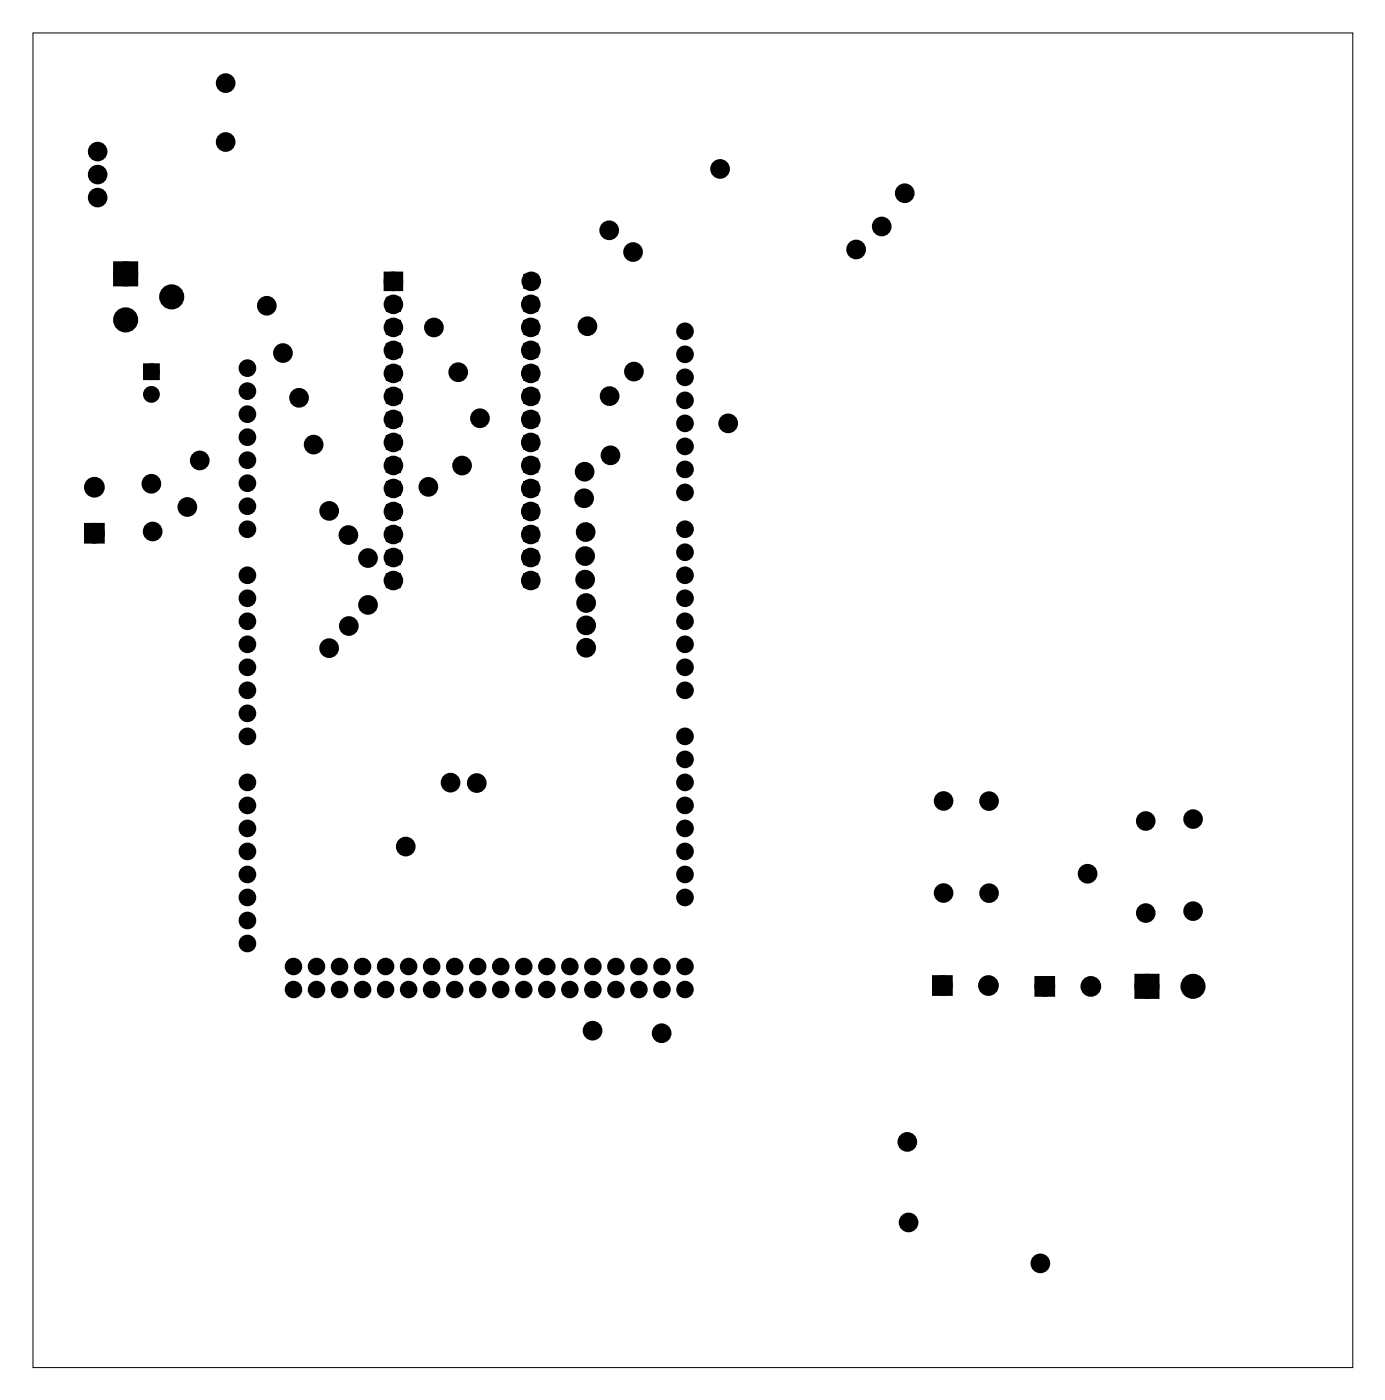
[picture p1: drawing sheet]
<svg xmlns="http://www.w3.org/2000/svg" width="153mm" height="155mm" viewBox="0 0 153 155" stroke-linecap="round" stroke-linejoin="round" font-family="sans-serif">
<path d="M3.6 3.6h145.6v147.3h-145.6z" fill="none" stroke="#000" stroke-width=".11"/>
<g fill="#000">
<path d="M13 29.3h1.7v1.8h-1.7zM42.7 30.3h1.4v1.5h-1.4zM42.7 32.9h1.4v1.4h-1.4zM42.7 35.4h1.4v1.4h-1.4zM42.7 38h1.4v1.4h-1.4zM42.7 30.4h1.4v1.4h-1.4zM57.8 30.3h1.4v1.5h-1.4zM57.8 32.9h1.4v1.4h-1.4zM57.8 35.4h1.4v1.4h-1.4zM57.8 38h1.4v1.4h-1.4zM9.6 58.1h1.6v1.5h-1.6zM16.1 40.4h1.2v1.2h-1.2z"/>
<path d="M42.7 40.5h1.4v1.4h-1.4zM42.7 43h1.4v1.5h-1.4zM42.7 45.6h1.4v1.4h-1.4zM42.7 48.1h1.4v1.4h-1.4zM42.7 50.7h1.4v1.4h-1.4zM42.7 53.2h1.4v1.4h-1.4zM42.7 55.7h1.4v1.5h-1.4zM42.7 58.3h1.4v1.4h-1.4zM57.8 40.5h1.4v1.4h-1.4zM57.8 43h1.4v1.5h-1.4zM57.8 45.6h1.4v1.4h-1.4zM57.8 48.1h1.4v1.4h-1.4z"/>
<path d="M57.8 50.7h1.4v1.4h-1.4zM57.8 53.2h1.4v1.4h-1.4zM57.8 55.7h1.4v1.5h-1.4zM57.8 58.3h1.4v1.4h-1.4zM42.7 60.8h1.4v1.4h-1.4zM42.7 63.4h1.4v1.4h-1.4zM57.8 60.8h1.4v1.4h-1.4zM57.8 63.4h1.4v1.4h-1.4zM103.2 108h1.5v1.5h-1.5zM114.5 108.1h1.5v1.5h-1.5zM125.5 107.9h2v2h-2z"/>
</g>
<g fill="none" stroke="#000" stroke-width=".76" stroke-linecap="butt">
<path d="M42.7 30.4h1.4v1.4h-1.4zM9.6 58.1h1.6v1.5h-1.6zM103.2 108h1.5v1.5h-1.5zM114.5 108.1h1.5v1.5h-1.5zM125.5 107.9h2v2h-2z"/>
<circle cx="10.8" cy="16.7" r=".7"/>
<circle cx="10.8" cy="19.3" r=".7"/>
<circle cx="24.9" cy="15.7" r=".7"/>
<circle cx="24.9" cy="9.2" r=".7"/>
<circle cx="79.4" cy="18.6" r=".7"/>
<circle cx="10.8" cy="21.8" r=".7"/>
<circle cx="29.4" cy="33.7" r=".7"/>
<circle cx="31.2" cy="39" r=".7"/>
<circle cx="43.4" cy="36.1" r=".7"/>
<circle cx="43.4" cy="38.7" r=".7"/>
<circle cx="43.4" cy="33.6" r=".7"/>
<circle cx="43.4" cy="31.1" r=".7"/>
<circle cx="47.9" cy="36.1" r=".7"/>
<circle cx="58.5" cy="38.7" r=".7"/>
<circle cx="58.5" cy="33.6" r=".7"/>
<circle cx="58.5" cy="36.1" r=".7"/>
<circle cx="58.6" cy="31.1" r=".7"/>
<circle cx="64.8" cy="36" r=".7"/>
<circle cx="67.2" cy="25.4" r=".7"/>
<circle cx="69.8" cy="27.8" r=".7"/>
<circle cx="94.4" cy="27.5" r=".7"/>
<circle cx="97.2" cy="25" r=".7"/>
<circle cx="99.8" cy="21.3" r=".7"/>
<circle cx="10.4" cy="58.9" r=".76"/>
<circle cx="10.4" cy="53.8" r=".76"/>
<circle cx="16.7" cy="53.4" r=".7"/>
<circle cx="16.8" cy="58.7" r=".7"/>
<circle cx="20.7" cy="56" r=".7"/>
<circle cx="22" cy="50.8" r=".7"/>
<circle cx="33" cy="43.9" r=".7"/>
<circle cx="34.6" cy="49.1" r=".7"/>
<circle cx="36.3" cy="56.4" r=".7"/>
<circle cx="38.4" cy="59.1" r=".7"/>
<circle cx="43.4" cy="41.2" r=".7"/>
<circle cx="43.4" cy="46.3" r=".7"/>
<circle cx="43.4" cy="43.8" r=".7"/>
<circle cx="43.4" cy="48.8" r=".7"/>
<circle cx="43.4" cy="51.4" r=".7"/>
<circle cx="43.4" cy="53.9" r=".7"/>
<circle cx="43.4" cy="59" r=".7"/>
<circle cx="43.4" cy="56.5" r=".7"/>
<circle cx="47.2" cy="53.7" r=".7"/>
<circle cx="50.5" cy="41.1" r=".7"/>
<circle cx="51" cy="51.4" r=".7"/>
<circle cx="52.9" cy="46.2" r=".7"/>
<circle cx="58.5" cy="46.3" r=".7"/>
<circle cx="58.5" cy="48.8" r=".7"/>
<circle cx="58.5" cy="41.2" r=".7"/>
<circle cx="58.5" cy="43.8" r=".7"/>
<circle cx="58.5" cy="51.4" r=".7"/>
<circle cx="58.5" cy="56.5" r=".7"/>
<circle cx="58.5" cy="53.9" r=".7"/>
<circle cx="58.5" cy="59" r=".7"/>
<circle cx="64.4" cy="55" r=".7"/>
<circle cx="64.5" cy="52.1" r=".7"/>
<circle cx="64.6" cy="58.7" r=".7"/>
<circle cx="67.2" cy="43.7" r=".7"/>
<circle cx="67.3" cy="50.3" r=".7"/>
<circle cx="69.9" cy="41" r=".7"/>
<circle cx="80.3" cy="46.7" r=".7"/>
<circle cx="36.3" cy="71.5" r=".7"/>
<circle cx="38.5" cy="69.1" r=".7"/>
<circle cx="40.6" cy="61.6" r=".7"/>
<circle cx="40.6" cy="66.8" r=".7"/>
<circle cx="43.4" cy="61.5" r=".7"/>
<circle cx="43.4" cy="64.1" r=".7"/>
<circle cx="58.5" cy="64.1" r=".7"/>
<circle cx="58.5" cy="61.5" r=".7"/>
<circle cx="64.5" cy="64" r=".7"/>
<circle cx="64.5" cy="61.4" r=".7"/>
<circle cx="64.6" cy="71.5" r=".7"/>
<circle cx="64.6" cy="66.6" r=".7"/>
<circle cx="64.6" cy="69" r=".7"/>
<circle cx="44.8" cy="93.4" r=".7"/>
<circle cx="49.7" cy="86.4" r=".7"/>
<circle cx="52.6" cy="86.4" r=".7"/>
<circle cx="104.1" cy="88.4" r=".7"/>
<circle cx="104.1" cy="98.6" r=".7"/>
<circle cx="109.1" cy="88.4" r=".7"/>
<circle cx="109.1" cy="98.6" r=".7"/>
<circle cx="120" cy="96.4" r=".7"/>
<circle cx="126.4" cy="90.6" r=".7"/>
<circle cx="131.6" cy="90.4" r=".7"/>
<circle cx="65.4" cy="113.8" r=".7"/>
<circle cx="73" cy="114" r=".7"/>
<circle cx="103.9" cy="108.8" r=".76"/>
<circle cx="109" cy="108.8" r=".76"/>
<circle cx="115.2" cy="108.9" r=".76"/>
<circle cx="120.3" cy="108.9" r=".76"/>
<circle cx="126.4" cy="100.8" r=".7"/>
<circle cx="126.5" cy="108.9" r="1"/>
<circle cx="131.6" cy="108.9" r="1"/>
<circle cx="131.6" cy="100.6" r=".7"/>
<circle cx="100.1" cy="126" r=".7"/>
<circle cx="100.2" cy="134.9" r=".7"/>
<circle cx="114.7" cy="139.4" r=".7"/>
</g>
<g fill="#000">
<circle cx="10.8" cy="16.7" r=".7"/>
<circle cx="10.8" cy="19.3" r=".7"/>
<circle cx="24.9" cy="9.2" r=".7"/>
<circle cx="24.9" cy="15.7" r=".7"/>
<circle cx="79.4" cy="18.6" r=".7"/>
<circle cx="10.8" cy="21.8" r=".7"/>
<circle cx="13.9" cy="30.2" r=".89"/>
<circle cx="13.9" cy="35.3" r=".89"/>
<circle cx="18.9" cy="32.8" r=".89"/>
<circle cx="29.4" cy="33.7" r=".7"/>
<circle cx="31.2" cy="39" r=".7"/>
<circle cx="43.4" cy="33.6" r=".7"/>
<circle cx="43.4" cy="38.7" r=".7"/>
<circle cx="43.4" cy="31.1" r=".7"/>
<circle cx="43.4" cy="36.1" r=".7"/>
<circle cx="47.9" cy="36.1" r=".7"/>
<circle cx="58.5" cy="33.6" r=".7"/>
<circle cx="58.5" cy="38.7" r=".7"/>
<circle cx="58.5" cy="36.1" r=".7"/>
<circle cx="58.6" cy="31.1" r=".7"/>
<circle cx="64.8" cy="36" r=".7"/>
<circle cx="67.2" cy="25.4" r=".7"/>
<circle cx="69.8" cy="27.8" r=".7"/>
<circle cx="75.5" cy="39.1" r=".66"/>
<circle cx="75.5" cy="36.6" r=".66"/>
<circle cx="94.4" cy="27.5" r=".7"/>
<circle cx="97.2" cy="25" r=".7"/>
<circle cx="99.8" cy="21.3" r=".7"/>
<circle cx="10.4" cy="53.8" r=".76"/>
<circle cx="10.4" cy="58.9" r=".76"/>
<circle cx="16.7" cy="53.4" r=".7"/>
<circle cx="16.7" cy="41" r=".6"/>
<circle cx="16.7" cy="43.5" r=".6"/>
<circle cx="16.8" cy="58.7" r=".7"/>
<circle cx="20.7" cy="56" r=".7"/>
<circle cx="22" cy="50.8" r=".7"/>
<circle cx="27.3" cy="40.6" r=".66"/>
<circle cx="27.3" cy="48.3" r=".66"/>
<circle cx="27.3" cy="43.2" r=".66"/>
<circle cx="27.3" cy="53.3" r=".66"/>
<circle cx="27.3" cy="50.8" r=".66"/>
<circle cx="27.3" cy="58.4" r=".66"/>
<circle cx="27.3" cy="45.7" r=".66"/>
<circle cx="27.3" cy="55.9" r=".66"/>
<circle cx="33" cy="43.9" r=".7"/>
<circle cx="34.6" cy="49.1" r=".7"/>
<circle cx="36.3" cy="56.4" r=".7"/>
<circle cx="38.4" cy="59.1" r=".7"/>
<circle cx="43.4" cy="51.4" r=".7"/>
<circle cx="43.4" cy="59" r=".7"/>
<circle cx="43.4" cy="41.2" r=".7"/>
<circle cx="43.4" cy="46.3" r=".7"/>
<circle cx="43.4" cy="48.8" r=".7"/>
<circle cx="43.4" cy="43.8" r=".7"/>
<circle cx="43.4" cy="53.9" r=".7"/>
<circle cx="43.4" cy="56.5" r=".7"/>
<circle cx="47.2" cy="53.7" r=".7"/>
<circle cx="50.5" cy="41.1" r=".7"/>
<circle cx="51" cy="51.4" r=".7"/>
<circle cx="52.9" cy="46.2" r=".7"/>
<circle cx="58.5" cy="51.4" r=".7"/>
<circle cx="58.5" cy="59" r=".7"/>
<circle cx="58.5" cy="41.2" r=".7"/>
<circle cx="58.5" cy="46.3" r=".7"/>
<circle cx="58.5" cy="48.8" r=".7"/>
<circle cx="58.5" cy="43.8" r=".7"/>
<circle cx="58.5" cy="53.9" r=".7"/>
<circle cx="58.5" cy="56.5" r=".7"/>
<circle cx="64.4" cy="55" r=".7"/>
<circle cx="64.5" cy="52.1" r=".7"/>
<circle cx="64.6" cy="58.7" r=".7"/>
<circle cx="67.2" cy="43.7" r=".7"/>
<circle cx="67.3" cy="50.3" r=".7"/>
<circle cx="69.9" cy="41" r=".7"/>
<circle cx="75.5" cy="54.3" r=".66"/>
<circle cx="75.5" cy="46.7" r=".66"/>
<circle cx="75.5" cy="44.2" r=".66"/>
<circle cx="75.5" cy="41.6" r=".66"/>
<circle cx="75.5" cy="58.4" r=".66"/>
<circle cx="75.5" cy="49.3" r=".66"/>
<circle cx="75.5" cy="51.8" r=".66"/>
<circle cx="80.3" cy="46.7" r=".7"/>
<circle cx="27.3" cy="66" r=".66"/>
<circle cx="27.3" cy="78.7" r=".66"/>
<circle cx="27.3" cy="76.2" r=".66"/>
<circle cx="27.3" cy="73.7" r=".66"/>
<circle cx="27.3" cy="68.6" r=".66"/>
<circle cx="27.3" cy="63.5" r=".66"/>
<circle cx="27.3" cy="71.1" r=".66"/>
<circle cx="36.3" cy="71.5" r=".7"/>
<circle cx="38.5" cy="69.1" r=".7"/>
<circle cx="40.6" cy="61.6" r=".7"/>
<circle cx="40.6" cy="66.8" r=".7"/>
<circle cx="43.4" cy="64.1" r=".7"/>
<circle cx="43.4" cy="61.5" r=".7"/>
<circle cx="58.5" cy="64.1" r=".7"/>
<circle cx="58.5" cy="61.5" r=".7"/>
<circle cx="64.5" cy="61.4" r=".7"/>
<circle cx="64.5" cy="64" r=".7"/>
<circle cx="64.6" cy="71.5" r=".7"/>
<circle cx="64.6" cy="69" r=".7"/>
<circle cx="64.6" cy="66.6" r=".7"/>
<circle cx="75.5" cy="71.1" r=".66"/>
<circle cx="75.5" cy="63.5" r=".66"/>
<circle cx="75.5" cy="76.2" r=".66"/>
<circle cx="75.5" cy="68.6" r=".66"/>
<circle cx="75.5" cy="61" r=".66"/>
<circle cx="75.5" cy="66" r=".66"/>
<circle cx="75.5" cy="73.7" r=".66"/>
<circle cx="27.3" cy="94" r=".66"/>
<circle cx="27.3" cy="96.5" r=".66"/>
<circle cx="27.3" cy="88.9" r=".66"/>
<circle cx="27.3" cy="99.1" r=".66"/>
<circle cx="27.3" cy="91.4" r=".66"/>
<circle cx="27.3" cy="81.3" r=".66"/>
<circle cx="27.3" cy="86.4" r=".66"/>
<circle cx="44.8" cy="93.4" r=".7"/>
<circle cx="49.7" cy="86.4" r=".7"/>
<circle cx="52.6" cy="86.4" r=".7"/>
<circle cx="75.5" cy="91.4" r=".66"/>
<circle cx="75.5" cy="96.5" r=".66"/>
<circle cx="75.5" cy="83.8" r=".66"/>
<circle cx="75.5" cy="81.3" r=".66"/>
<circle cx="75.5" cy="88.9" r=".66"/>
<circle cx="75.5" cy="86.4" r=".66"/>
<circle cx="75.5" cy="94" r=".66"/>
<circle cx="75.5" cy="99.1" r=".66"/>
<circle cx="104.1" cy="88.4" r=".7"/>
<circle cx="104.1" cy="98.6" r=".7"/>
<circle cx="109.1" cy="88.4" r=".7"/>
<circle cx="109.1" cy="98.6" r=".7"/>
<circle cx="120" cy="96.4" r=".7"/>
<circle cx="126.4" cy="90.6" r=".7"/>
<circle cx="131.6" cy="90.4" r=".7"/>
<circle cx="27.3" cy="104.1" r=".66"/>
<circle cx="27.3" cy="101.6" r=".66"/>
<circle cx="32.4" cy="109.2" r=".66"/>
<circle cx="32.4" cy="106.7" r=".66"/>
<circle cx="34.9" cy="109.2" r=".66"/>
<circle cx="34.9" cy="106.7" r=".66"/>
<circle cx="37.4" cy="109.2" r=".66"/>
<circle cx="37.4" cy="106.7" r=".66"/>
<circle cx="40" cy="109.2" r=".66"/>
<circle cx="40" cy="106.7" r=".66"/>
<circle cx="42.5" cy="106.7" r=".66"/>
<circle cx="42.5" cy="109.2" r=".66"/>
<circle cx="45.1" cy="109.2" r=".66"/>
<circle cx="45.1" cy="106.7" r=".66"/>
<circle cx="47.6" cy="109.2" r=".66"/>
<circle cx="47.6" cy="106.7" r=".66"/>
<circle cx="50.1" cy="109.2" r=".66"/>
<circle cx="50.1" cy="106.7" r=".66"/>
<circle cx="52.7" cy="109.2" r=".66"/>
<circle cx="52.7" cy="106.7" r=".66"/>
<circle cx="55.2" cy="109.2" r=".66"/>
<circle cx="55.2" cy="106.7" r=".66"/>
<circle cx="57.8" cy="109.2" r=".66"/>
<circle cx="57.8" cy="106.7" r=".66"/>
<circle cx="60.3" cy="109.2" r=".66"/>
<circle cx="60.3" cy="106.7" r=".66"/>
<circle cx="62.8" cy="109.2" r=".66"/>
<circle cx="62.8" cy="106.7" r=".66"/>
<circle cx="65.4" cy="113.8" r=".7"/>
<circle cx="65.4" cy="106.7" r=".66"/>
<circle cx="65.4" cy="109.2" r=".66"/>
<circle cx="67.9" cy="106.7" r=".66"/>
<circle cx="67.9" cy="109.2" r=".66"/>
<circle cx="70.5" cy="106.7" r=".66"/>
<circle cx="70.5" cy="109.2" r=".66"/>
<circle cx="73" cy="114" r=".7"/>
<circle cx="73" cy="109.2" r=".66"/>
<circle cx="73" cy="106.7" r=".66"/>
<circle cx="75.5" cy="109.2" r=".66"/>
<circle cx="75.5" cy="106.7" r=".66"/>
<circle cx="103.9" cy="108.8" r=".76"/>
<circle cx="109" cy="108.8" r=".76"/>
<circle cx="115.2" cy="108.9" r=".76"/>
<circle cx="120.3" cy="108.9" r=".76"/>
<circle cx="126.4" cy="100.8" r=".7"/>
<circle cx="126.5" cy="108.9" r="1"/>
<circle cx="131.6" cy="108.9" r="1"/>
<circle cx="131.6" cy="100.6" r=".7"/>
<circle cx="100.1" cy="126" r=".7"/>
<circle cx="100.2" cy="134.9" r=".7"/>
<circle cx="114.7" cy="139.4" r=".7"/>
</g>
<g fill="none" stroke="#000" stroke-width=".65" stroke-linecap="butt">
<path d="M16.1 40.4h1.2v1.2h-1.2z"/>
<circle cx="16.7" cy="43.5" r=".6"/>
<circle cx="16.7" cy="41" r=".6"/>
</g>
<g fill="none" stroke="#000" stroke-width=".99" stroke-linecap="butt">
<path d="M13 29.3h1.7v1.8h-1.7z"/>
<circle cx="13.9" cy="35.3" r=".89"/>
<circle cx="13.9" cy="30.2" r=".89"/>
<circle cx="18.9" cy="32.8" r=".89"/>
</g>
<g fill="none" stroke="#000" stroke-width=".62" stroke-linecap="butt">
<circle cx="75.5" cy="39.1" r=".66"/>
<circle cx="75.5" cy="36.6" r=".66"/>
<circle cx="27.3" cy="55.9" r=".66"/>
<circle cx="27.3" cy="58.4" r=".66"/>
<circle cx="27.3" cy="48.3" r=".66"/>
<circle cx="27.3" cy="53.3" r=".66"/>
<circle cx="27.3" cy="45.7" r=".66"/>
<circle cx="27.3" cy="43.2" r=".66"/>
<circle cx="27.3" cy="50.8" r=".66"/>
<circle cx="27.3" cy="40.6" r=".66"/>
<circle cx="75.5" cy="58.4" r=".66"/>
<circle cx="75.5" cy="54.3" r=".66"/>
<circle cx="75.5" cy="41.6" r=".66"/>
<circle cx="75.5" cy="44.2" r=".66"/>
<circle cx="75.5" cy="49.3" r=".66"/>
<circle cx="75.5" cy="51.8" r=".66"/>
<circle cx="75.5" cy="46.7" r=".66"/>
<circle cx="27.3" cy="63.5" r=".66"/>
<circle cx="27.3" cy="78.7" r=".66"/>
<circle cx="27.3" cy="68.6" r=".66"/>
<circle cx="27.3" cy="73.7" r=".66"/>
<circle cx="27.3" cy="76.2" r=".66"/>
<circle cx="27.3" cy="66" r=".66"/>
<circle cx="27.3" cy="71.1" r=".66"/>
<circle cx="75.5" cy="63.5" r=".66"/>
<circle cx="75.5" cy="68.6" r=".66"/>
<circle cx="75.5" cy="71.1" r=".66"/>
<circle cx="75.5" cy="76.2" r=".66"/>
<circle cx="75.5" cy="61" r=".66"/>
<circle cx="75.5" cy="66" r=".66"/>
<circle cx="75.5" cy="73.7" r=".66"/>
<circle cx="27.3" cy="94" r=".66"/>
<circle cx="27.3" cy="88.9" r=".66"/>
<circle cx="27.3" cy="91.4" r=".66"/>
<circle cx="27.3" cy="81.3" r=".66"/>
<circle cx="27.3" cy="86.4" r=".66"/>
<circle cx="27.3" cy="96.5" r=".66"/>
<circle cx="27.3" cy="99.1" r=".66"/>
<circle cx="75.5" cy="83.8" r=".66"/>
<circle cx="75.5" cy="96.5" r=".66"/>
<circle cx="75.5" cy="94" r=".66"/>
<circle cx="75.5" cy="88.9" r=".66"/>
<circle cx="75.5" cy="81.3" r=".66"/>
<circle cx="75.5" cy="91.4" r=".66"/>
<circle cx="75.5" cy="99.1" r=".66"/>
<circle cx="75.5" cy="86.4" r=".66"/>
<circle cx="27.3" cy="101.6" r=".66"/>
<circle cx="27.3" cy="104.1" r=".66"/>
<circle cx="32.4" cy="106.7" r=".66"/>
<circle cx="32.4" cy="109.2" r=".66"/>
<circle cx="34.9" cy="109.2" r=".66"/>
<circle cx="34.9" cy="106.7" r=".66"/>
<circle cx="37.4" cy="109.2" r=".66"/>
<circle cx="37.4" cy="106.7" r=".66"/>
<circle cx="40" cy="109.2" r=".66"/>
<circle cx="40" cy="106.7" r=".66"/>
<circle cx="42.5" cy="109.2" r=".66"/>
<circle cx="42.5" cy="106.7" r=".66"/>
<circle cx="45.1" cy="109.2" r=".66"/>
<circle cx="45.1" cy="106.7" r=".66"/>
<circle cx="47.6" cy="109.2" r=".66"/>
<circle cx="47.6" cy="106.7" r=".66"/>
<circle cx="50.1" cy="109.2" r=".66"/>
<circle cx="50.1" cy="106.7" r=".66"/>
<circle cx="52.7" cy="109.2" r=".66"/>
<circle cx="52.7" cy="106.7" r=".66"/>
<circle cx="55.2" cy="109.2" r=".66"/>
<circle cx="55.2" cy="106.7" r=".66"/>
<circle cx="57.8" cy="109.2" r=".66"/>
<circle cx="57.8" cy="106.7" r=".66"/>
<circle cx="60.3" cy="106.7" r=".66"/>
<circle cx="60.3" cy="109.2" r=".66"/>
<circle cx="62.8" cy="109.2" r=".66"/>
<circle cx="62.8" cy="106.7" r=".66"/>
<circle cx="65.4" cy="109.2" r=".66"/>
<circle cx="65.4" cy="106.7" r=".66"/>
<circle cx="67.9" cy="109.2" r=".66"/>
<circle cx="67.9" cy="106.7" r=".66"/>
<circle cx="70.5" cy="109.2" r=".66"/>
<circle cx="70.5" cy="106.7" r=".66"/>
<circle cx="73" cy="106.7" r=".66"/>
<circle cx="73" cy="109.2" r=".66"/>
<circle cx="75.5" cy="109.2" r=".66"/>
<circle cx="75.5" cy="106.7" r=".66"/>
</g>
<g fill="none" stroke="#000" stroke-width=".25">
<path d="M42.7 30.3h1.4v1.5h-1.4zM42.7 32.9h1.4v1.4h-1.4zM42.7 35.4h1.4v1.4h-1.4zM42.7 38h1.4v1.4h-1.4zM57.8 30.3h1.4v1.5h-1.4zM57.8 32.9h1.4v1.4h-1.4zM57.8 35.4h1.4v1.4h-1.4zM57.8 38h1.4v1.4h-1.4zM42.7 40.5h1.4v1.4h-1.4zM42.7 43h1.4v1.5h-1.4zM42.7 45.6h1.4v1.4h-1.4zM42.7 48.1h1.4v1.4h-1.4z"/>
<path d="M42.7 50.7h1.4v1.4h-1.4zM42.7 53.2h1.4v1.4h-1.4zM42.7 55.7h1.4v1.5h-1.4zM42.7 58.3h1.4v1.4h-1.4zM57.8 40.5h1.4v1.4h-1.4zM57.8 43h1.4v1.5h-1.4zM57.8 45.6h1.4v1.4h-1.4zM57.8 48.1h1.4v1.4h-1.4zM57.8 50.7h1.4v1.4h-1.4zM57.8 53.2h1.4v1.4h-1.4zM57.8 55.7h1.4v1.5h-1.4zM57.8 58.3h1.4v1.4h-1.4z"/>
<path d="M42.7 60.8h1.4v1.4h-1.4zM42.7 63.4h1.4v1.4h-1.4zM57.8 60.8h1.4v1.4h-1.4zM57.8 63.4h1.4v1.4h-1.4z"/>
</g>
</svg>
